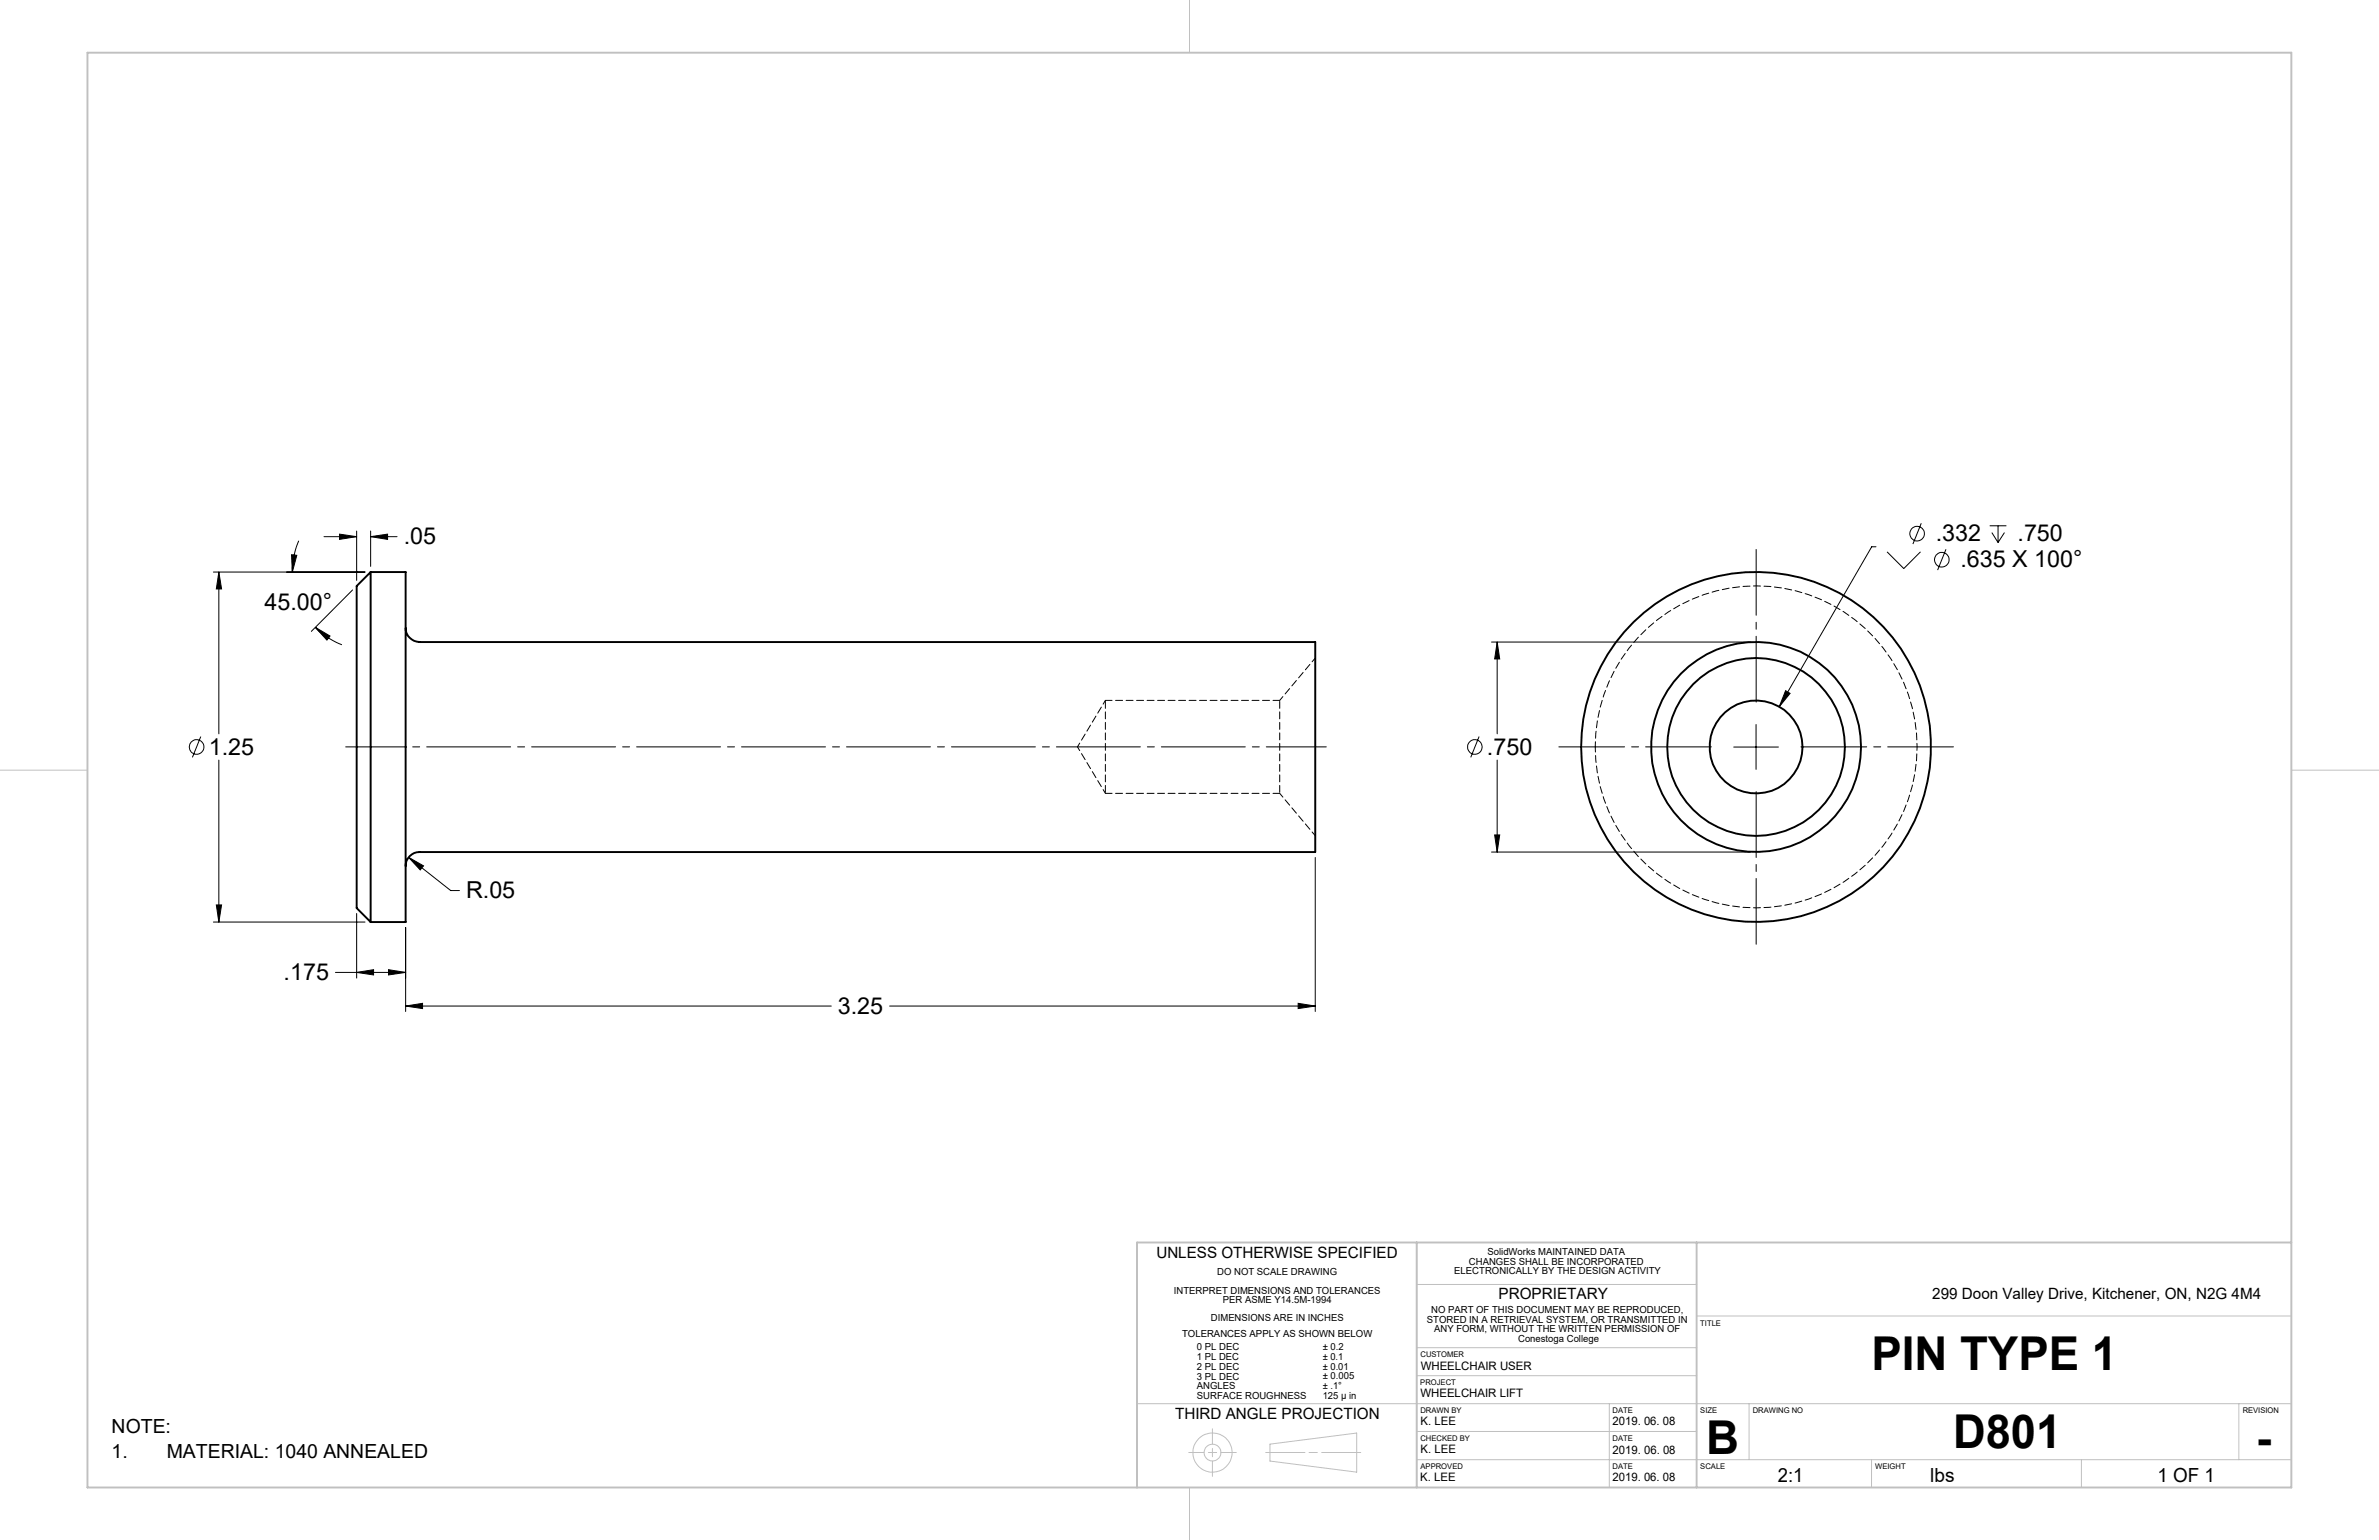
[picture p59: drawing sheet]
<svg xmlns="http://www.w3.org/2000/svg" width="432mm" height="279mm" viewBox="0 0 432 279" stroke-linecap="round" stroke-linejoin="round" font-family="sans-serif">
<defs><g id="words">
<g font-size="8.5">
<text x="339.7" y="248.5">PIN TYPE 1</text>
<text x="309.7" y="263.8">B</text>
<text x="354.5" y="262.7">D801</text>
<text x="409.5" y="263.7">-</text>
</g>
<g font-size="4.2">
<text x="73.3" y="98.8">.05</text>
<text x="351.3" y="98.2">.332</text>
<text x="366.2" y="98.2">.750</text>
<text x="355.8" y="102.9">.635 X 100°</text>
<text x="48" y="110.6">45.00°</text>
<text x="37.9" y="136.9">1.25</text>
<text x="269.9" y="136.9">.750</text>
<text x="84.6" y="163">R.05</text>
<text x="51.5" y="177.8">.175</text>
<text x="152.1" y="183.9">3.25</text>
</g>
<g font-size="3.5">
<text x="20.3" y="260">NOTE:</text>
<text x="20.3" y="264.5">1.</text>
<text x="30.3" y="264.5">MATERIAL: 1040 ANNEALED</text>
<text x="322.7" y="268.9">2:1</text>
<text x="350.4" y="268.9">lbs</text>
<text x="391.6" y="268.9">1 OF 1</text>
</g>
<g font-size="2.8">
<text x="209.9" y="228.2">UNLESS OTHERWISE SPECIFIED</text>
<text x="272" y="235.8">PROPRIETARY</text>
<text x="350.7" y="235.8">299 Doon Valley Drive, Kitchener, ON, N2G 4M4</text>
<text x="213.3" y="257.5">THIRD ANGLE PROJECTION</text>
</g>
<g font-size="2.1">
<text x="257.9" y="248.5">WHEELCHAIR USER</text>
<text x="257.8" y="253.5">WHEELCHAIR LIFT</text>
<text x="257.8" y="263.7">K. LEE</text>
<text x="257.9" y="258.6">K. LEE</text>
<text x="292.7" y="258.6">2019. 06. 08</text>
<text x="292.7" y="263.7">2019. 06. 08</text>
<text x="257.8" y="268.8">K. LEE</text>
<text x="292.7" y="268.7">2019. 06. 08</text>
</g>
<g font-size="1.8">
<text x="270" y="227.7">SolidWorks MAINTAINED DATA</text>
<text x="220.9" y="231.4">DO NOT SCALE DRAWING</text>
<text x="264" y="231.2">ELECTRONICALLY BY THE DESIGN ACTIVITY</text>
<text x="266.6" y="229.4">CHANGES SHALL BE INCORPORATED</text>
<text x="213.1" y="234.7">INTERPRET DIMENSIONS AND TOLERANCES</text>
<text x="219.8" y="239.7">DIMENSIONS ARE IN INCHES</text>
<text x="222" y="236.5">PER ASME Y14.5M-1994</text>
<text x="259" y="240">STORED IN A RETRIEVAL SYSTEM, OR TRANSMITTED IN</text>
<text x="259.8" y="238.2">NO PART OF THIS DOCUMENT MAY BE REPRODUCED,</text>
<text x="214.6" y="242.7">TOLERANCES APPLY AS SHOWN BELOW</text>
<text x="217.3" y="245">0 PL DEC</text>
<text x="240.1" y="245">± 0.2</text>
<text x="260.3" y="241.7">ANY FORM, WITHOUT THE WRITTEN PERMISSION OF</text>
<text x="275.6" y="243.5">Conestoga College</text>
<text x="217.3" y="246.8">1 PL DEC</text>
<text x="217.3" y="248.5">2 PL DEC</text>
<text x="217.3" y="250.3">3 PL DEC</text>
<text x="240.1" y="246.7">± 0.1</text>
<text x="240.1" y="248.5">± 0.01</text>
<text x="240.1" y="250.3">± 0.005</text>
<text x="217.3" y="252">ANGLES</text>
<text x="217.3" y="253.8">SURFACE ROUGHNESS</text>
<text x="240.1" y="252">± .1°</text>
<text x="240.1" y="253.8">125 µ in</text>
</g>
<g font-size="1.4">
<text x="308.6" y="240.5">TITLE</text>
<text x="257.8" y="251.3">PROJECT</text>
<text x="257.8" y="246.2">CUSTOMER</text>
<text x="257.8" y="256.4">DRAWN BY</text>
<text x="292.7" y="256.3">DATE</text>
<text x="308.6" y="256.4">SIZE</text>
<text x="318.1" y="256.4">DRAWING NO</text>
<text x="407.1" y="256.3">REVISION</text>
<text x="257.8" y="261.5">CHECKED BY</text>
<text x="292.7" y="261.5">DATE</text>
<text x="257.8" y="266.5">APPROVED</text>
<text x="292.7" y="266.5">DATE</text>
<text x="308.6" y="266.5">SCALE</text>
<text x="340.4" y="266.5">WEIGHT</text>
</g>
</g></defs>
<g fill="none" stroke="#c0c0c0" stroke-width=".18">
<path d="M215.9 0v9.6M0 139.7h15.9M415.9 139.7h15.9M206.4 225.4v44.5M257.1 233h50.8M257.1 225.4v44.5M307.9 238.8h108M307.9 225.4v44.5M206.4 254.7h209.5M220.1 259.2v2.8M257.1 249.6h50.8M257.1 244.5h50.8"/>
<path d="M257.1 259.7h50.8M292.1 254.7v15.2M317.5 254.7v10.1M406.4 254.7v10.1M215.8 263.5h2.7M215.9 269.9v9.5M219.3 263.5h1.5M220.1 262.8v1.5M220.1 265.1v2.8M221.6 263.5h2.8M229.7 263.5h7.2M230.5 262l15.7-2v7.1l-15.7-2z"/>
<path d="M237.6 263.5h1.5M239.9 263.5h7.1M257.1 264.8h158.8M339.7 264.8v5.1M377.8 264.8v5.1"/>
<circle cx="220.1" cy="263.5" r="3.6"/>
<circle cx="220.1" cy="263.6" r="1.53"/>
</g>
<path d="M15.9 9.6h400v260.3h-400zM257.1 225.4v44.5M307.9 225.4v44.5M415.9 225.4h-209.5v44.5" fill="none" stroke="#c0c0c0" stroke-width=".35"/>
<g fill="none" stroke="#000" stroke-width=".18">
<path d="M54.2 98.1a14 14 0 0 0-1.1 5.7M58.8 97.4h5.9M61.6 96.9l3.1 .5-3.1 .5zM64.7 96.3v9M67.3 97.4l3-.5v1zM67.3 96.3v6.5M67.3 97.4h4.8M340.5 99.2h-.8l-16.8 29M348.7 94.9l-1.5 3.8M353.2 99.7l-1.5 3.7M361.1 95.4h3.1M361.5 96.6l1.2 1.8"/>
<path d="M362.7 95.4v3M363.8 96.6l-1.1 1.8M38.7 103.8h27.6M39.7 103.8l.5 3.1h-.9zM39.7 103.8v29.3M52.9 100.6l1 .2-.8 3zM57.2 113.8l2.7 1.6-.6 .7zM57.2 113.8a14.4 14.4 0 0 0 4.9 3.2M64 107l-7.5 7.5M270.7 116.5h47M271.7 116.5l.5 3.1h-.9zM271.7 116.5v16.6"/>
<path d="M342.5 100.1l3 3.1 3.1-3.1M36.4 133.6l-1.5 3.8M39.7 137.9v29.4M268.5 133.6l-1.6 3.8M271.7 137.9v16.7M314.7 135.5h8.1M318.7 131.4v8.2M324.1 125.3l.8 .5-2 2.4zM74.2 155.5l2.7 1.6-.6 .7zM74.2 155.5l7.6 6.1h1.6M238.7 155.6v27.9M270.7 154.6h47"/>
<path d="M271.3 151.5h.9l-.5 3.1zM38.7 167.3h27.6M39.3 164.2h.9l-.5 3.1zM60.9 176.4h12.7M64.7 176.4l3.1-.5v1zM64.7 165.7v11.7M70.5 175.9l3.1 .5-3.1 .5zM73.6 168.3v15.2M73.6 182.5l3.1-.5v1zM73.6 182.5h77.3M161.5 182.5h77.2M235.6 182l3.1 .5-3.1 .5z"/>
<circle cx="348" cy="96.8" r="1.32"/>
<circle cx="352.4" cy="101.5" r="1.32"/>
<circle cx="35.7" cy="135.5" r="1.32"/>
<circle cx="267.7" cy="135.5" r="1.33"/>
</g>
<path d="M310.6 135.5h-27.7M318.8 127.4v-27.7M326.9 135.5h27.7M318.8 143.6v27.7" fill="none" stroke="#000" stroke-width=".18" stroke-dasharray="15.2 1.3 1.3 1.3" stroke-dashoffset="3.3"/>
<path d="M240.7 135.5h-178" fill="none" stroke="#000" stroke-width=".18" stroke-dasharray="15.2 1.3 1.3 1.3" stroke-dashoffset="4.4"/>
<path d="M73.6 182.5l3.1-.5v1zM235.6 182l3.1 .5-3.1 .5zM70.5 175.9l3.1 .5-3.1 .5zM64.7 176.4l3.1-.5v1zM39.7 103.8l.5 3.1h-.9zM39.3 164.2h.9l-.5 3.1zM61.6 96.9l3.1 .5-3.1 .5zM67.3 97.4l3-.5v1zM52.9 100.6l1 .2-.8 3zM57.2 113.8l2.7 1.6-.6 .7zM74.2 155.5l2.1 2.3 .6-.7zM324.1 125.3l-1.2 2.9 2-2.4zM271.7 116.5l.5 3.1h-.9zM271.3 151.5h.9l-.5 3.1z" fill="#000"/>
<g fill="none" stroke="#000" stroke-width=".35">
<path d="M67.3 103.8h6.3v63.5h-6.3M67.3 103.8v63.5M67.3 103.8l-2.6 2.5v58.4l2.6 2.6M73.6 113.9a2.59 2.59 0 0 0 2.6 2.6h162.5v38.1h-162.5a2.53 2.53 0 0 0-2.6 2.5"/>
<circle cx="318.7" cy="135.5" r="8.4"/>
<circle cx="318.7" cy="135.5" r="19.1"/>
<circle cx="318.7" cy="135.5" r="16.1"/>
<circle cx="318.7" cy="135.5" r="31.8"/>
</g>
<path d="M200.6 127.1v16.8M232.3 127.1v16.8" fill="none" stroke="#000" stroke-width=".18" stroke-dasharray="1.3 .6" stroke-dashoffset="-.2"/>
<path d="M238.7 119.4l-6.4 7.7M232.3 143.9l6.4 7.7" fill="none" stroke="#000" stroke-width=".18" stroke-dasharray="1.3 .6" stroke-dashoffset=".4"/>
<path d="M232.3 127.1h-31.7M200.6 143.9h31.7" fill="none" stroke="#000" stroke-width=".18" stroke-dasharray="1.3 .6" stroke-dashoffset=".1"/>
<path d="M195.6 135.5l5 8.4M200.6 127.1l-5 8.4" fill="none" stroke="#000" stroke-width=".18" stroke-dasharray="1.3 .6" stroke-dashoffset=".5"/>
<path d="M289.5 135.5a29.2 29.2 0 0 1 43.2-25.7 29.2 29.2 0 0 1 2 50.2 29.2 29.2 0 0 1-45.1-22.1l-.1-2.4" fill="none" stroke="#000" stroke-width=".18" stroke-dasharray="1.3 .6" stroke-dashoffset=".3"/>
<use href="#words"/>
</svg>
